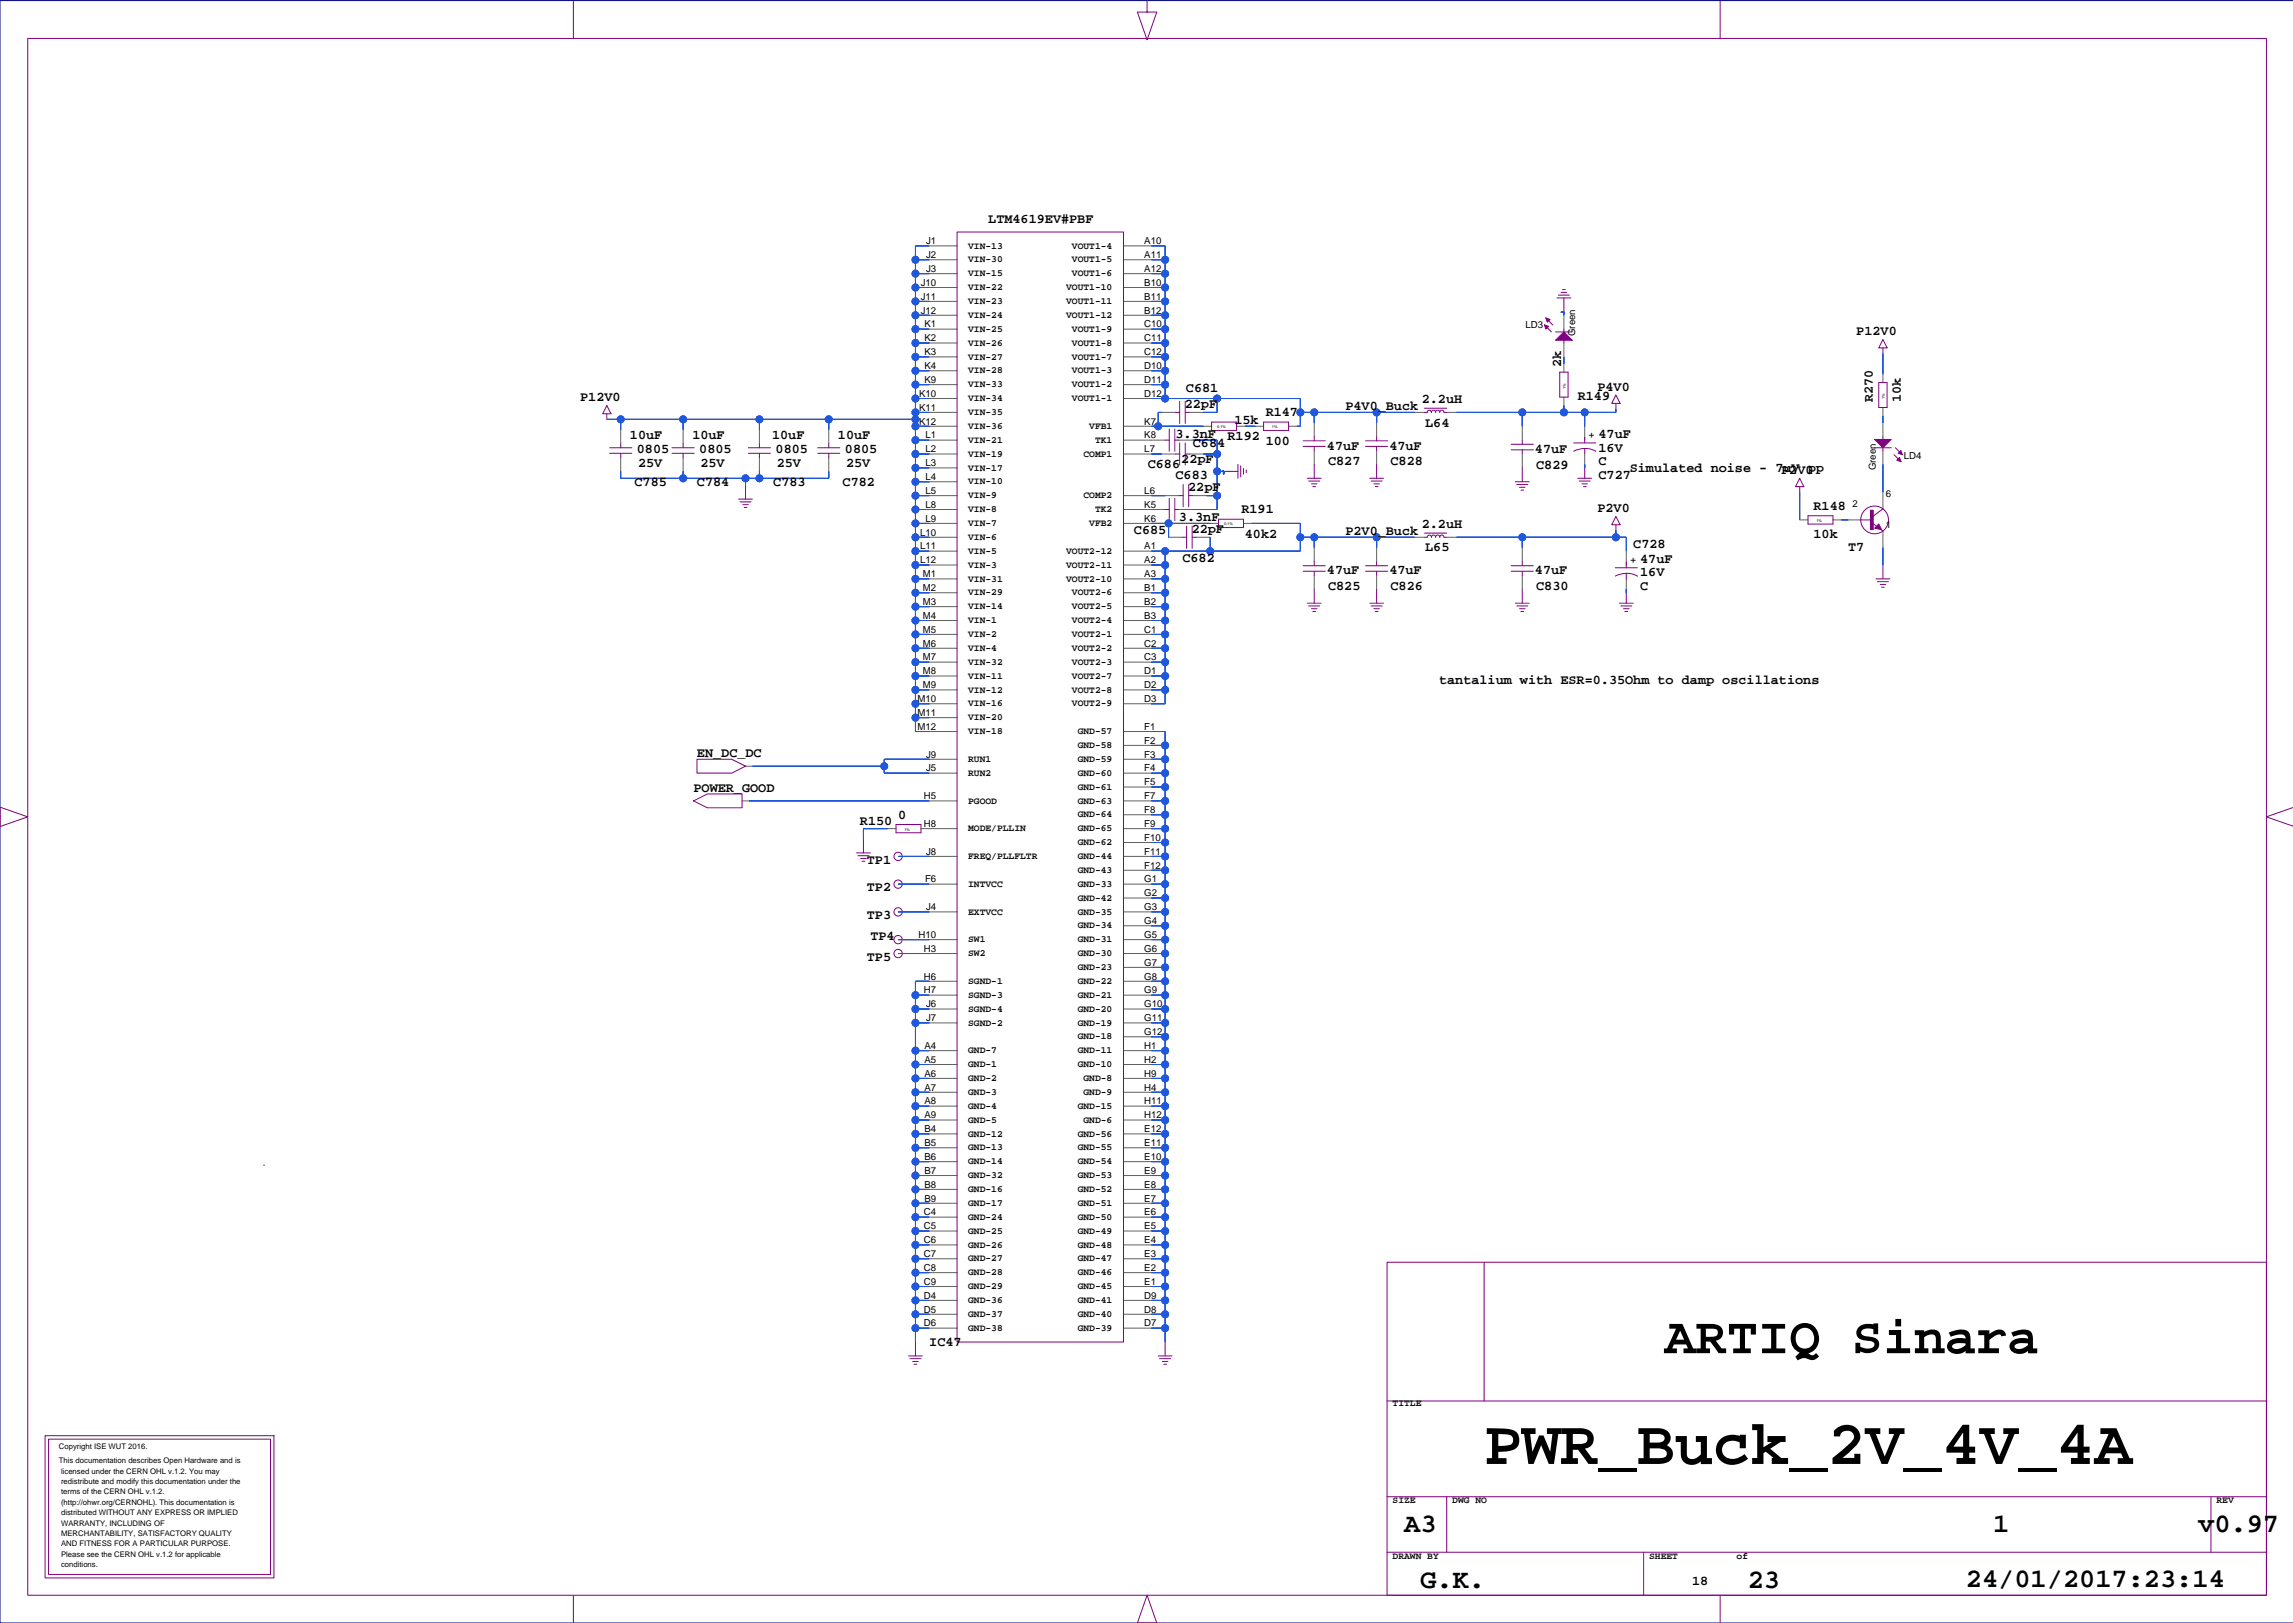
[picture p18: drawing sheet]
<svg xmlns="http://www.w3.org/2000/svg" width="420mm" height="297mm" viewBox="0 0 420 297" stroke-linecap="round" stroke-linejoin="round" font-family="sans-serif">
<defs><g id="words">
<text font-size="11.6" x="271.7" y="267.9">PWR_Buck_2V_4V_4A</text>
<text font-size="9.5" x="304.7" y="247.7">ARTIQ Sinara</text>
<g font-size="4.9">
<text x="257.1" y="280.4">A3</text>
<text x="364.9" y="280.4">1</text>
<text x="402.5" y="280.4">v0.97</text>
<text x="260" y="290.6">G.K.</text>
<text x="320" y="290.6">23</text>
<text x="359.9" y="290.4">24/01/2017:23:14</text>
</g>
<g font-size="2.5">
<text x="180.9" y="40.8">LTM4619EV#PBF</text>
<text x="339.9" y="61.3">P12V0</text>
<text x="217.1" y="71.7">C681</text>
<text x="285.8" y="67.2" transform="rotate(-90 285.8 67.2)">2k</text>
<text x="292.5" y="71.5">P4V0</text>
<text x="106.2" y="73.4">P12V0</text>
<text x="216.9" y="74.7">22pF</text>
<text x="226" y="77.6">15k</text>
<text x="231.7" y="76.2">R147</text>
<text x="246.3" y="75">P4V0_Buck</text>
<text x="260.3" y="73.8">2.2uH</text>
<text x="288.9" y="73.1">R149</text>
<text x="342.9" y="73.6" transform="rotate(-90 342.9 73.6)">R270</text>
<text x="348" y="73.6" transform="rotate(-90 348 73.6)">10k</text>
<text x="115.3" y="80.4">10uF</text>
<text x="116.6" y="82.9">0805</text>
<text x="126.8" y="80.4">10uF</text>
<text x="128" y="82.9">0805</text>
<text x="141.4" y="80.4">10uF</text>
<text x="142" y="82.9">0805</text>
<text x="153.4" y="80.4">10uF</text>
<text x="154.7" y="82.9">0805</text>
<text x="215.2" y="80.1">3.3nF</text>
<text x="218.4" y="81.9">C684</text>
<text x="224.7" y="80.6">R192</text>
<text x="231.7" y="81.4">100</text>
<text x="242.9" y="82.3">47uF</text>
<text x="254.4" y="82.3">47uF</text>
<text x="260.9" y="78.1">L64</text>
<text x="281" y="82.9">47uF</text>
<text x="292.7" y="82.7">16V</text>
<text x="292.7" y="80.1">47uF</text>
<text x="116.2" y="88.9">C785</text>
<text x="116.8" y="85.5">25V</text>
<text x="127.6" y="88.9">C784</text>
<text x="128.2" y="85.5">25V</text>
<text x="141.6" y="88.9">C783</text>
<text x="142.2" y="85.5">25V</text>
<text x="154.3" y="88.9">C782</text>
<text x="154.9" y="85.5">25V</text>
<text x="210.1" y="85.7">C686</text>
<text x="215.2" y="87.6">C683</text>
<text x="216.3" y="84.8">22pF</text>
<text x="217.5" y="89.9">22pF</text>
<text x="243.1" y="85.2">C827</text>
<text x="254.6" y="85.2">C828</text>
<text x="281.2" y="85.8">C829</text>
<text x="292.7" y="85.2">C</text>
<text x="292.7" y="87.6">C727</text>
<text x="298.4" y="86.5">Simulated noise - 7uV pp</text>
<text x="326.1" y="86.7">P2V0</text>
<text x="215.9" y="95.4">3.3nF</text>
<text x="227.3" y="93.9">R191</text>
<text x="292.5" y="93.7">P2V0</text>
<text x="332" y="93.3">R148</text>
<text x="207.6" y="97.8">C685</text>
<text x="218.2" y="97.5">22pF</text>
<text x="227.9" y="98.5">40k2</text>
<text x="246.3" y="97.9">P2V0_Buck</text>
<text x="260.3" y="96.6">2.2uH</text>
<text x="260.9" y="100.9">L65</text>
<text x="299" y="100.3">C728</text>
<text x="332" y="98.5">10k</text>
<text x="338.4" y="100.9">T7</text>
<text x="216.5" y="102.8">C682</text>
<text x="242.9" y="105.1">47uF</text>
<text x="254.4" y="105.1">47uF</text>
<text x="281" y="105.1">47uF</text>
<text x="300.3" y="103">47uF</text>
<text x="300.3" y="105.5">16V</text>
<text x="243.1" y="108">C825</text>
<text x="254.6" y="108">C826</text>
<text x="281.2" y="108">C830</text>
<text x="300.3" y="108">C</text>
<text x="263.5" y="125.2">tantalium with ESR=0.35Ohm to damp oscillations</text>
<text x="127.6" y="138.5">EN_DC_DC</text>
<text x="127" y="144.9">POWER_GOOD</text>
<text x="164.4" y="149.9">0</text>
<text x="157.4" y="151.1">R150</text>
<text x="158.7" y="158.1">TP1</text>
<text x="158.7" y="163.1">TP2</text>
<text x="158.7" y="168.2">TP3</text>
<text x="159.3" y="172">TP4</text>
<text x="158.7" y="175.8">TP5</text>
<text x="170.1" y="246.3">IC47</text>
<text x="309.8" y="290.1">18</text>
</g>
<g font-size="1.8">
<text x="169.5" y="44.7">J1</text>
<text x="169.5" y="47.2">J2</text>
<text x="177.3" y="45.5">VIN-13</text>
<text x="196.3" y="45.5">VOUT1-4</text>
<text x="209.5" y="47.2">A11</text>
<text x="209.5" y="44.7">A10</text>
<text x="168.6" y="52.3">J10</text>
<text x="169.5" y="49.8">J3</text>
<text x="177.3" y="48">VIN-30</text>
<text x="177.3" y="50.6">VIN-15</text>
<text x="177.3" y="53.1">VIN-22</text>
<text x="195.2" y="53.1">VOUT1-10</text>
<text x="196.3" y="48">VOUT1-5</text>
<text x="196.3" y="50.6">VOUT1-6</text>
<text x="209.5" y="52.3">B10</text>
<text x="209.5" y="49.8">A12</text>
<text x="168.6" y="57.4">J12</text>
<text x="168.6" y="54.8">J11</text>
<text x="169.3" y="59.9">K1</text>
<text x="177.3" y="55.7">VIN-23</text>
<text x="177.3" y="58.2">VIN-24</text>
<text x="195.2" y="55.7">VOUT1-11</text>
<text x="195.2" y="58.2">VOUT1-12</text>
<text x="209.5" y="54.8">B11</text>
<text x="209.5" y="59.9">C10</text>
<text x="209.5" y="57.4">B12</text>
<text x="279.3" y="60">LD3</text>
<text x="169.3" y="65">K3</text>
<text x="169.3" y="62.5">K2</text>
<text x="177.3" y="60.7">VIN-25</text>
<text x="177.3" y="63.3">VIN-26</text>
<text x="177.3" y="65.8">VIN-27</text>
<text x="196.3" y="60.7">VOUT1-9</text>
<text x="196.3" y="63.3">VOUT1-8</text>
<text x="196.3" y="65.8">VOUT1-7</text>
<text x="209.5" y="65">C12</text>
<text x="209.5" y="62.5">C11</text>
<text x="288.4" y="61.5" transform="rotate(-90 288.4 61.5)">Green</text>
<text x="169.3" y="67.5">K4</text>
<text x="169.3" y="70.1">K9</text>
<text x="177.3" y="68.4">VIN-28</text>
<text x="177.3" y="70.9">VIN-33</text>
<text x="196.3" y="68.4">VOUT1-3</text>
<text x="196.3" y="70.9">VOUT1-2</text>
<text x="209.5" y="70.1">D11</text>
<text x="209.5" y="67.5">D10</text>
<text x="168.3" y="75.2">K11</text>
<text x="168.3" y="72.6">K10</text>
<text x="168.3" y="77.7">K12</text>
<text x="177.3" y="73.4">VIN-34</text>
<text x="177.3" y="76">VIN-35</text>
<text x="196.3" y="73.4">VOUT1-1</text>
<text x="209.5" y="72.6">D12</text>
<text x="209.5" y="77.7">K7</text>
<text x="169.4" y="82.8">L2</text>
<text x="169.4" y="80.2">L1</text>
<text x="177.3" y="78.5">VIN-36</text>
<text x="177.3" y="81">VIN-21</text>
<text x="177.3" y="83.6">VIN-19</text>
<text x="198.4" y="83.6">COMP1</text>
<text x="199.4" y="78.5">VFB1</text>
<text x="200.5" y="81">TK1</text>
<text x="209.5" y="82.8">L7</text>
<text x="209.5" y="80.2">K8</text>
<text x="290.9" y="80.2">+</text>
<text x="348.5" y="83.9">LD4</text>
<text x="169.4" y="85.3">L3</text>
<text x="169.4" y="87.9">L4</text>
<text x="177.3" y="86.1">VIN-17</text>
<text x="177.3" y="88.7">VIN-10</text>
<text x="343.5" y="86.1" transform="rotate(-90 343.5 86.1)">Green</text>
<text x="169.4" y="95.5">L9</text>
<text x="169.4" y="92.9">L8</text>
<text x="169.4" y="90.4">L5</text>
<text x="177.3" y="91.2">VIN-9</text>
<text x="177.3" y="93.7">VIN-8</text>
<text x="198.4" y="91.2">COMP2</text>
<text x="200.5" y="93.7">TK2</text>
<text x="209.5" y="90.4">L6</text>
<text x="209.5" y="92.9">K5</text>
<text x="209.5" y="95.5">K6</text>
<text x="339.1" y="92.8">2</text>
<text x="345.2" y="91">6</text>
<text x="168.5" y="100.6">L11</text>
<text x="168.5" y="98">L10</text>
<text x="177.3" y="96.3">VIN-7</text>
<text x="177.3" y="98.8">VIN-6</text>
<text x="177.3" y="101.4">VIN-5</text>
<text x="195.2" y="101.4">VOUT2-12</text>
<text x="199.4" y="96.3">VFB2</text>
<text x="209.5" y="100.6">A1</text>
<text x="345.2" y="96.6">1</text>
<text x="168.5" y="103.1">L12</text>
<text x="169" y="105.6">M1</text>
<text x="177.3" y="103.9">VIN-3</text>
<text x="177.3" y="106.4">VIN-31</text>
<text x="195.2" y="103.9">VOUT2-11</text>
<text x="195.2" y="106.4">VOUT2-10</text>
<text x="209.5" y="103.1">A2</text>
<text x="209.5" y="105.6">A3</text>
<text x="298.5" y="103.1">+</text>
<text x="169" y="110.7">M3</text>
<text x="169" y="108.2">M2</text>
<text x="169" y="113.3">M4</text>
<text x="177.3" y="109">VIN-29</text>
<text x="177.3" y="111.5">VIN-14</text>
<text x="196.3" y="109">VOUT2-6</text>
<text x="196.3" y="111.5">VOUT2-5</text>
<text x="209.5" y="110.7">B2</text>
<text x="209.5" y="113.3">B3</text>
<text x="209.5" y="108.2">B1</text>
<text x="169" y="115.8">M5</text>
<text x="169" y="118.3">M6</text>
<text x="177.3" y="114.1">VIN-1</text>
<text x="177.3" y="116.6">VIN-2</text>
<text x="177.3" y="119.1">VIN-4</text>
<text x="196.3" y="114.1">VOUT2-4</text>
<text x="196.3" y="116.6">VOUT2-1</text>
<text x="196.3" y="119.1">VOUT2-2</text>
<text x="209.5" y="118.3">C2</text>
<text x="209.5" y="115.8">C1</text>
<text x="169" y="120.9">M7</text>
<text x="169" y="123.4">M8</text>
<text x="169" y="125.9">M9</text>
<text x="177.3" y="121.7">VIN-32</text>
<text x="177.3" y="124.2">VIN-11</text>
<text x="196.3" y="121.7">VOUT2-3</text>
<text x="196.3" y="124.2">VOUT2-7</text>
<text x="209.5" y="125.9">D2</text>
<text x="209.5" y="123.4">D1</text>
<text x="209.5" y="120.9">C3</text>
<text x="168" y="131">M11</text>
<text x="168" y="128.5">M10</text>
<text x="177.3" y="126.8">VIN-12</text>
<text x="177.3" y="129.3">VIN-16</text>
<text x="177.3" y="131.8">VIN-20</text>
<text x="196.3" y="126.8">VOUT2-8</text>
<text x="196.3" y="129.3">VOUT2-9</text>
<text x="209.5" y="128.5">D3</text>
<text x="168" y="133.6">M12</text>
<text x="177.3" y="134.4">VIN-18</text>
<text x="197.3" y="134.4">GND-57</text>
<text x="197.3" y="136.9">GND-58</text>
<text x="209.5" y="136.1">F2</text>
<text x="209.5" y="133.6">F1</text>
<text x="169.5" y="141.2">J5</text>
<text x="169.5" y="138.6">J9</text>
<text x="177.3" y="142">RUN2</text>
<text x="177.3" y="139.5">RUN1</text>
<text x="197.3" y="139.5">GND-59</text>
<text x="197.3" y="142">GND-60</text>
<text x="209.5" y="138.6">F3</text>
<text x="209.5" y="143.7">F5</text>
<text x="209.5" y="141.2">F4</text>
<text x="169.2" y="146.3">H5</text>
<text x="177.3" y="147.1">PGOOD</text>
<text x="197.3" y="144.5">GND-61</text>
<text x="197.3" y="147.1">GND-63</text>
<text x="197.3" y="149.6">GND-64</text>
<text x="209.5" y="148.8">F8</text>
<text x="209.5" y="146.3">F7</text>
<text x="169.2" y="151.3">H8</text>
<text x="177.3" y="152.2">MODE/PLLIN</text>
<text x="197.3" y="152.2">GND-65</text>
<text x="197.3" y="154.7">GND-62</text>
<text x="209.5" y="153.9">F10</text>
<text x="209.5" y="151.3">F9</text>
<text x="169.4" y="161.5">F6</text>
<text x="169.5" y="156.4">J8</text>
<text x="177.3" y="157.2">FREQ/PLLFLTR</text>
<text x="197.3" y="157.2">GND-44</text>
<text x="197.3" y="159.8">GND-43</text>
<text x="209.5" y="156.4">F11</text>
<text x="209.5" y="159">F12</text>
<text x="209.5" y="161.5">G1</text>
<text x="169.5" y="166.6">J4</text>
<text x="177.3" y="162.3">INTVCC</text>
<text x="177.3" y="167.4">EXTVCC</text>
<text x="197.3" y="162.3">GND-33</text>
<text x="197.3" y="164.8">GND-42</text>
<text x="197.3" y="167.4">GND-35</text>
<text x="209.5" y="166.6">G3</text>
<text x="209.5" y="164">G2</text>
<text x="168.2" y="171.7">H10</text>
<text x="177.3" y="172.5">SW1</text>
<text x="197.3" y="169.9">GND-34</text>
<text x="197.3" y="172.5">GND-31</text>
<text x="209.5" y="171.7">G5</text>
<text x="209.5" y="169.1">G4</text>
<text x="169.2" y="174.2">H3</text>
<text x="169.2" y="179.3">H6</text>
<text x="177.3" y="175">SW2</text>
<text x="197.3" y="175">GND-30</text>
<text x="197.3" y="177.5">GND-23</text>
<text x="209.5" y="179.3">G8</text>
<text x="209.5" y="176.7">G7</text>
<text x="209.5" y="174.2">G6</text>
<text x="169.2" y="181.8">H7</text>
<text x="169.5" y="184.4">J6</text>
<text x="177.3" y="180.1">SGND-1</text>
<text x="177.3" y="182.6">SGND-3</text>
<text x="177.3" y="185.2">SGND-4</text>
<text x="197.3" y="180.1">GND-22</text>
<text x="197.3" y="182.6">GND-21</text>
<text x="197.3" y="185.2">GND-20</text>
<text x="209.5" y="181.8">G9</text>
<text x="209.5" y="184.4">G10</text>
<text x="169.3" y="192">A4</text>
<text x="169.5" y="186.9">J7</text>
<text x="177.3" y="187.7">SGND-2</text>
<text x="197.3" y="187.7">GND-19</text>
<text x="197.3" y="190.2">GND-18</text>
<text x="209.5" y="186.9">G11</text>
<text x="209.5" y="189.4">G12</text>
<text x="209.5" y="192">H1</text>
<text x="169.3" y="197.1">A6</text>
<text x="169.3" y="194.5">A5</text>
<text x="177.3" y="192.8">GND-7</text>
<text x="177.3" y="195.3">GND-1</text>
<text x="177.3" y="197.9">GND-2</text>
<text x="197.3" y="192.8">GND-11</text>
<text x="197.3" y="195.3">GND-10</text>
<text x="198.4" y="197.9">GND-8</text>
<text x="209.5" y="197.1">H9</text>
<text x="209.5" y="194.5">H2</text>
<text x="169.3" y="199.6">A7</text>
<text x="169.3" y="202.1">A8</text>
<text x="177.3" y="200.4">GND-3</text>
<text x="177.3" y="202.9">GND-4</text>
<text x="197.3" y="202.9">GND-15</text>
<text x="198.4" y="200.4">GND-9</text>
<text x="209.5" y="199.6">H4</text>
<text x="209.5" y="202.1">H11</text>
<text x="169.3" y="207.2">B4</text>
<text x="169.3" y="209.7">B5</text>
<text x="169.3" y="204.7">A9</text>
<text x="177.3" y="205.5">GND-5</text>
<text x="177.3" y="208">GND-12</text>
<text x="197.3" y="208">GND-56</text>
<text x="198.4" y="205.5">GND-6</text>
<text x="209.5" y="207.2">E12</text>
<text x="209.5" y="209.7">E11</text>
<text x="209.5" y="204.7">H12</text>
<text x="169.3" y="214.8">B7</text>
<text x="169.3" y="212.3">B6</text>
<text x="177.3" y="210.6">GND-13</text>
<text x="177.3" y="213.1">GND-14</text>
<text x="177.3" y="215.6">GND-32</text>
<text x="197.3" y="215.6">GND-53</text>
<text x="197.3" y="213.1">GND-54</text>
<text x="197.3" y="210.6">GND-55</text>
<text x="209.5" y="214.8">E9</text>
<text x="209.5" y="212.3">E10</text>
<text x="169.3" y="217.4">B8</text>
<text x="169.3" y="219.9">B9</text>
<text x="177.3" y="218.2">GND-16</text>
<text x="177.3" y="220.7">GND-17</text>
<text x="197.3" y="220.7">GND-51</text>
<text x="197.3" y="218.2">GND-52</text>
<text x="209.5" y="217.4">E8</text>
<text x="209.5" y="219.9">E7</text>
<text x="169.2" y="225">C5</text>
<text x="169.2" y="227.5">C6</text>
<text x="169.2" y="222.4">C4</text>
<text x="177.3" y="223.3">GND-24</text>
<text x="177.3" y="225.8">GND-25</text>
<text x="197.3" y="225.8">GND-49</text>
<text x="197.3" y="223.3">GND-50</text>
<text x="209.5" y="222.4">E6</text>
<text x="209.5" y="227.5">E4</text>
<text x="209.5" y="225">E5</text>
<text x="169.2" y="232.6">C8</text>
<text x="169.2" y="230.1">C7</text>
<text x="177.3" y="228.3">GND-26</text>
<text x="177.3" y="230.9">GND-27</text>
<text x="177.3" y="233.4">GND-28</text>
<text x="197.3" y="233.4">GND-46</text>
<text x="197.3" y="230.9">GND-47</text>
<text x="197.3" y="228.3">GND-48</text>
<text x="209.5" y="232.6">E2</text>
<text x="209.5" y="230.1">E3</text>
<text x="169.2" y="235.1">C9</text>
<text x="169.2" y="237.7">D4</text>
<text x="177.3" y="236">GND-29</text>
<text x="177.3" y="238.5">GND-36</text>
<text x="197.3" y="238.5">GND-41</text>
<text x="197.3" y="236">GND-45</text>
<text x="209.5" y="235.1">E1</text>
<text x="209.5" y="237.7">D9</text>
<text x="169.2" y="240.2">D5</text>
<text x="169.2" y="242.8">D6</text>
<text x="177.3" y="241">GND-37</text>
<text x="177.3" y="243.6">GND-38</text>
<text x="197.3" y="243.6">GND-39</text>
<text x="197.3" y="241">GND-40</text>
<text x="209.5" y="240.2">D8</text>
<text x="209.5" y="242.8">D7</text>
<text x="255" y="257.4">TITLE</text>
<text x="255" y="275.2">SIZE</text>
<text x="265.9" y="275.2">DWG NO</text>
<text x="405.8" y="275.2">REV</text>
<text x="255" y="285.3">DRAWN BY</text>
<text x="301.9" y="285.3">SHEET</text>
<text x="317.9" y="285.3">of</text>
</g>
<g font-size="1.4">
<text x="10.8" y="267.8">This documentation describes Open Hardware and is</text>
<text x="10.8" y="265.2">Copyright ISE WUT 2016.</text>
<text x="11.2" y="269.7">licensed under the CERN OHL v.1.2. You may</text>
<text x="11.2" y="275.4">(http://ohwr.org/CERNOHL). This documentation is</text>
<text x="11.2" y="273.5">terms of the CERN OHL v.1.2.</text>
<text x="11.2" y="271.6">redistribute and modify this documentation under the</text>
<text x="11.2" y="281.1">MERCHANTABILITY, SATISFACTORY QUALITY</text>
<text x="11.2" y="279.2">WARRANTY, INCLUDING OF</text>
<text x="11.2" y="277.3">distributed WITHOUT ANY EXPRESS OR IMPLIED</text>
<text x="11.2" y="286.8">conditions.</text>
<text x="11.2" y="284.9">Please see the CERN OHL v.1.2 for applicable</text>
<text x="11.2" y="283">AND FITNESS FOR A PARTICULAR PURPOSE.</text>
</g>
<g font-size=".7">
<text x="286.6" y="71.2" transform="rotate(-90 286.6 71.2)">1%</text>
<text x="345.1" y="73.1" transform="rotate(-90 345.1 73.1)">1%</text>
<text x="222.8" y="78.4">0.1%</text>
<text x="232.9" y="78.4">1%</text>
<text x="332.5" y="95.5">1%</text>
<text x="224.1" y="96.2">0.1%</text>
<text x="165.6" y="152">1%</text>
</g>
</g></defs>
<path d="M419.9 .1h-419.9v296.9h419.9" fill="none" stroke="#000080" stroke-width=".18"/>
<g fill="none" stroke="#606060" stroke-width=".18">
<path d="M170.1 45h5.1M170.1 47.5h5.1M170.1 50.1h5.1M170.1 52.6h5.1M170.1 55.2h5.1M170.1 57.7h5.1M205.7 45h5.1M205.7 47.5h5.1M205.7 50.1h5.1M205.7 52.6h5.1M205.7 55.2h5.1M205.7 57.7h5.1"/>
<path d="M286.3 57.1h.1M286.3 57.7v2.5M111.1 76.7h.1M113.6 78.6v2.6M125.1 78.6v2.6M139 78.6v2.6M151.7 78.6v2.6M170.1 60.2h5.1M170.1 62.8h5.1M170.1 65.3h5.1M170.1 67.9h5.1M170.1 70.4h5.1"/>
<path d="M170.1 72.9h5.1M170.1 78h5.1M170.1 75.5h5.1M205.7 60.2h5.1M205.7 62.8h5.1M205.7 65.3h5.1M205.7 67.9h5.1M205.7 70.4h5.1M205.7 72.9h5.1M205.7 78h5.1M212.7 75.5h2.5M217.8 75.5h2.5"/>
<path d="M220.3 78h1.5M226.4 78h1.5M229.8 78h1.5M235.9 78h1.5M240.6 77.4v2.5M252 77.4v2.5M259 75.5h1.8M264.9 75.5h1.7M278.7 78v2.6M286.3 62.8v2.5M286.3 66.6v1.5M286.3 72.7v1.5"/>
<path d="M290.1 78v2.6M295.8 74.8h.1M344.7 64.7h.1M344.7 68.5v1.5M344.7 74.6v1.5M344.7 77.4v2.5M113.6 83.7v2.6M125.1 83.7v2.6M136.5 88.8h.1M139 83.7v2.6M151.7 83.7v2.6M170.1 93.3h5.1"/>
<path d="M170.1 95.8h5.1M170.1 80.6h5.1M170.1 83.1h5.1M170.1 85.6h5.1M170.1 88.2h5.1M170.1 90.7h5.1M170.1 98.3h5.1M205.7 93.3h7.6M205.7 95.8h5.1M205.7 80.6h7.6M205.7 83.1h5.1M205.7 90.7h5.1"/>
<path d="M212.7 83.1h2.5M213.3 90.7h2.6M213.9 98.3h2.6M215.9 93.3h2.5M215.9 80.6h2.5M217.8 83.1h2.5M218.4 90.7h2.5M219 98.3h2.6M221.6 95.8h1.5M224.1 86.3h.1M227.7 95.8h1.5M240.6 85h.1"/>
<path d="M240.6 82.5v2.5M252 85h.1M252 82.5v2.5M259 98.3h1.8M264.9 98.3h1.7M278.7 85.6h.1M278.7 83.1v2.5M290.1 85h.1M290.1 83.1v2.5M295.8 97.1h.1M329.5 90.1h.1M329.5 95.2h1.5"/>
<path d="M335.6 95.2h1.5M338.4 95.2h2.3M344.7 82.5v2.5M344.7 90.1v3M344.7 97.2v3M170.1 100.9h5.1M170.1 103.4h5.1M170.1 105.9h5.1M170.1 108.5h5.1M170.1 111h5.1M170.1 113.6h5.1M170.1 116.1h5.1"/>
<path d="M170.1 118.6h5.1M205.7 100.9h5.1M205.7 103.4h5.1M205.7 105.9h5.1M205.7 108.5h5.1M205.7 111h5.1M205.7 113.6h5.1M205.7 116.1h5.1M205.7 118.6h5.1M240.6 107.9h.1M240.6 100.2v2.6M240.6 105.3v2.6"/>
<path d="M252 107.9h.1M252 100.2v2.6M252 105.3v2.6M278.7 107.9h.1M278.7 100.2v2.6M278.7 105.3v2.6M297.7 107.9h.1M297.7 100.9v2.5M297.7 105.9v2.6M344.7 103.4h.1M170.1 121.2h5.1M170.1 123.7h5.1"/>
<path d="M170.1 126.3h5.1M170.1 128.8h5.1M170.1 133.9h5.1M170.1 139h5.1M170.1 131.3h5.1M205.7 121.2h5.1M205.7 123.7h5.1M205.7 126.3h5.1M205.7 128.8h5.1M205.7 133.9h5.1M205.7 136.4h5.1M205.7 139h5.1"/>
<path d="M135.9 146.6h1.2M136.5 140.2h1.3M158.1 153.6h.1M162.5 151.7h1.5M164.4 156.7h.1M168.6 151.7h6.6M170.1 141.5h5.1M170.1 146.6h5.1M170.1 156.7h5.1M205.7 141.5h5.1M205.7 144h5.1M205.7 146.6h5.1"/>
<path d="M205.7 149.1h5.1M205.7 151.7h5.1M205.7 154.2h5.1M205.7 156.7h5.1M205.7 159.3h5.1M164.4 161.8h.1M164.4 166.9h.1M164.4 172h.1M164.4 174.5h.1M170.1 161.8h5.1M170.1 166.9h5.1M170.1 172h5.1"/>
<path d="M170.1 174.5h5.1M170.1 179.6h5.1M205.7 161.8h5.1M205.7 164.4h5.1M205.7 166.9h5.1M205.7 169.4h5.1M205.7 172h5.1M205.7 174.5h5.1M205.7 177.1h5.1M205.7 179.6h5.1M170.1 192.3h5.1M170.1 194.8h5.1"/>
<path d="M170.1 197.4h5.1M170.1 199.9h5.1M170.1 182.1h5.1M170.1 184.7h5.1M170.1 187.2h5.1M205.7 192.3h5.1M205.7 194.8h5.1M205.7 197.4h5.1M205.7 199.9h5.1M205.7 182.1h5.1M205.7 184.7h5.1M205.7 187.2h5.1"/>
<path d="M205.7 189.7h5.1M170.1 202.4h5.1M170.1 205h5.1M170.1 207.5h5.1M170.1 210.1h5.1M170.1 212.6h5.1M170.1 215.1h5.1M170.1 217.7h5.1M205.7 202.4h5.1M205.7 205h5.1M205.7 207.5h5.1M205.7 210.1h5.1"/>
<path d="M205.7 212.6h5.1M205.7 215.1h5.1M205.7 217.7h5.1M170.1 220.2h5.1M170.1 222.8h5.1M170.1 225.3h5.1M170.1 227.8h5.1M170.1 230.4h5.1M170.1 232.9h5.1M170.1 235.5h5.1M170.1 238h5.1M205.7 220.2h5.1"/>
<path d="M205.7 222.8h5.1M205.7 225.3h5.1M205.7 227.8h5.1M205.7 230.4h5.1M205.7 232.9h5.1M205.7 235.5h5.1M205.7 238h5.1M167.6 245.6h.1M170.1 240.5h5.1M170.1 243.1h5.1M205.7 240.5h5.1M205.7 243.1h5.1"/>
<path d="M213.3 245.6h.1"/>
</g>
<g fill="none" stroke="#800080" stroke-width=".18">
<path d="M210 0v2.2h1.8l-1.8 5.1-1.8-5.1h1.8M5.1 7h409.8v285h-409.8zM105 .2v6.9M314.9 .2v6.9M175.2 42.5h30.5v203.1h-30.5zM282.8 59.5l1.2 1.2M283 58.2l1.3 1.3M285.1 54.5h2.5M285.3 54h2M285.8 53.5h1M286.1 53h.5M286.3 54.5v2.6"/>
<path d="M111.1 74.2l.8 1.5h-1.6zM111.1 75.7v1M214.1 78.5v4.1M215.1 78.5v4.1M215.2 75.5h.8M216 73.4v4.1M217 73.4v4.1M217 75.5h.8M221.8 77.3h4.6v1.5h-4.6zM231.3 77.3h4.6v1.5h-4.6zM240.6 79.9v.8M252 79.9v.8"/>
<path d="M260.8 75.5h.5a.38 .38 0 0 1 .4-.4 .38 .38 0 0 1 .4 .4 .38 .38 0 0 1 .3-.4 .38 .38 0 0 1 .4 .4 .38 .38 0 0 1 .4-.4 .38 .38 0 0 1 .4 .4 .38 .38 0 0 1 .4-.4 .38 .38 0 0 1 .4 .4h.5M260.8 74.7h4.1M284.8 60.7h3M285.6 68.1h1.5v4.6h-1.5zM286.3 60.2v2.6M295.8 72.3l.8 1.5h-1.5zM295.8 73.8v1M344 70h1.5v4.6h-1.5zM344.7 62.1l.8 1.6h-1.5zM344.7 63.7v1M344.7 79.9v2.6M111.6 81.9h4.1"/>
<path d="M111.6 83h4.1M113.6 81.2v.7M113.6 83v.7M123 81.9h4.1M123 83h4.1M125.1 81.2v.7M125.1 83v.7M135.2 91.3h2.6M135.5 91.9h2M136 92.4h1M136.2 92.9h.5M136.5 88.8v2.5"/>
<path d="M137 81.9h4.1M137 83h4.1M139 81.2v.7M139 83v.7M149.7 81.9h4.1M149.7 83h4.1M151.7 81.2v.7M151.7 83v.7M213.3 93.3h.8M213.3 80.6h.8M214.1 91.2v4.1M215.1 91.2v4.1"/>
<path d="M215.1 93.3h.8M215.1 80.6h.8M215.2 83.1h.8M215.9 90.7h.7M216 81.1v4M216.5 98.3h.7M216.6 88.7v4M217 81.1v4M217 83.1h.8M217.2 96.3v4.1M217.6 88.7v4M217.6 90.7h.8"/>
<path d="M218.3 96.3v4.1M218.3 98.3h.7M223.1 95h4.6v1.6h-4.6zM224.1 86.3h2.5M226.6 85v2.5M227.2 85.3v2M227.7 85.8v1M228.2 86v.5M238.6 80.7h4M238.6 81.7h4M239.3 87.5h2.6M239.6 88h2"/>
<path d="M240.1 88.6h1M240.4 89.1h.5M240.6 81.7v.8M240.6 85v2.5M250 80.7h4.1M250 81.7h4.1M250.8 87.5h2.5M251 88h2.1M251.5 88.6h1M251.8 89.1h.5M252 81.7v.8M252 85v2.5"/>
<path d="M260.8 98.3h.5M260.8 97.6h4.1M264.9 98.3h-.5a.38 .38 0 0 0-.4-.4 .38 .38 0 0 0-.4 .4 .38 .38 0 0 0-.4-.4 .38 .38 0 0 0-.4 .4 .38 .38 0 0 0-.4-.4 .38 .38 0 0 0-.3 .4 .38 .38 0 0 0-.4-.4 .38 .38 0 0 0-.4 .4M276.7 81.3h4M276.7 82.3h4M277.4 88.2h2.6M277.7 88.7h2M278.2 89.2h1M278.4 89.7h.6M278.7 80.6v.7M278.7 82.3v.8M278.7 85.6v2.6"/>
<path d="M288.1 81.1h4.1M288.1 82.6l.8-.3 1.2-.2v1M288.9 87.5h2.5M289.1 88h2M289.6 88.6h1M289.9 89.1h.5M290.1 82.1h.9l1.2 .5M290.1 80v1.1M290.1 85v2.5M295.8 94.5l.8 1.5h-1.5zM295.8 96v1.1M329.5 87.5l.8 1.6h-1.6z"/>
<path d="M329.5 89.1v1M331 94.4h4.6v1.5h-4.6zM340.7 95.2h2M342.7 95.7l2 1.5M343.2 81.9h3M344.7 93.1l-2 1.5M346.8 83.2l1.2 1.3M347 81.9l1.3 1.3M238.6 103.5h4M238.6 104.6h4M239.3 110.4h2.6M239.6 110.9h2"/>
<path d="M240.1 111.4h1M240.4 111.9h.5M240.6 102.8v.7M240.6 104.6v.7M240.6 107.9v2.5M250 103.5h4.1M250 104.6h4.1M250.8 110.4h2.5M251 110.9h2.1M251.5 111.4h1M251.8 111.9h.5M252 102.8v.7"/>
<path d="M252 104.6v.7M252 107.9v2.5M276.7 103.5h4M276.7 104.6h4M277.4 110.4h2.6M277.7 110.9h2M278.2 111.4h1M278.4 111.9h.6M278.7 102.8v.7M278.7 104.6v.7M278.7 107.9v2.5M295.7 103.9h4.1"/>
<path d="M296.5 110.4h2.5M296.7 110.9h2.1M297.2 111.4h1.1M297.5 111.9h.5M297.7 104.9l1.3 .2 .8 .4M297.7 104.9l-.8 .1-1.2 .4M297.7 102.9v1M297.7 104.9v1M297.7 107.9v2.5M343.5 105.9h2.5M343.7 106.5h2M344.2 107h1"/>
<path d="M344.5 107.5h.5M344.7 103.4v2.5M127.6 139h6.4l2.5 1.2-2.5 1.3h-6.4zM-.1 149.5l.1-1.8 5.1 1.8-5.1 1.8v-1.8M127 146.6l2.5-1.3h6.4v2.5h-6.4zM156.8 156.1h2.5M157.1 156.6h2M157.6 157.1h1M157.8 157.6h.5M158.1 153.6v2.5M164 150.9h4.6v1.5h-4.6zM419.9 147.8l-5 1.7 5 1.7"/>
<path d="M48.2 213.2h.1M253.9 231h161v61h-161zM271.7 231v25.4M166.3 248.2h2.6M166.6 248.7h2M167.1 249.2h1M167.3 249.7h.6M167.6 245.6v2.6M212 248.2h2.6M212.3 248.7h2M212.8 249.2h1M213.1 249.7h.5"/>
<path d="M213.3 245.6v2.6M253.9 256.4h161M8.3 262.8h41.9v26h-41.9zM8.9 263.4h40.6v24.8h-40.6zM253.9 273.9h161M264.9 273.9v10.2M404.8 273.9v10.2M105 292v5.1M210 297h1.8l-1.8-5-1.8 5 1.8 .1M253.9 284.1h161M300.9 284.1v7.9M314.9 292v5.1"/>
<circle cx="343.2" cy="95.2" r="2.54"/>
<circle cx="164.4" cy="156.7" r=".76"/>
<circle cx="164.4" cy="172" r=".76"/>
<circle cx="164.4" cy="166.9" r=".76"/>
<circle cx="164.4" cy="174.5" r=".76"/>
<circle cx="164.4" cy="161.8" r=".76"/>
</g>
<g fill="#2058dd" stroke="#2058dd" stroke-width=".18">
<path d="M167.6 217.7h2.5z" fill-rule="evenodd"/>
<path d="M167.6 225.3h2.5z" fill-rule="evenodd"/>
<path d="M167.6 227.8h2.5z" fill-rule="evenodd"/>
<path d="M167.6 230.4h2.5z" fill-rule="evenodd"/>
<path d="M167.6 235.5h2.5z" fill-rule="evenodd"/>
<path d="M167.6 238h2.5z" fill-rule="evenodd"/>
<path d="M167.6 240.5h2.5z" fill-rule="evenodd"/>
<path d="M167.6 240.5v2.6z" fill-rule="evenodd"/>
<path d="M167.6 238v2.5z" fill-rule="evenodd"/>
<path d="M167.6 235.5v2.5z" fill-rule="evenodd"/>
<path d="M167.6 232.9v2.6z" fill-rule="evenodd"/>
<path d="M167.6 232.9h2.5z" fill-rule="evenodd"/>
<path d="M167.6 230.4v2.5z" fill-rule="evenodd"/>
<path d="M167.6 227.8v2.6z" fill-rule="evenodd"/>
<path d="M167.6 225.3v2.5z" fill-rule="evenodd"/>
<path d="M167.6 222.8v2.5z" fill-rule="evenodd"/>
<path d="M167.6 222.8h2.5z" fill-rule="evenodd"/>
<path d="M167.6 220.2v2.6z" fill-rule="evenodd"/>
<path d="M167.6 220.2h2.5z" fill-rule="evenodd"/>
<path d="M167.6 217.7v2.5z" fill-rule="evenodd"/>
<path d="M167.6 215.1v2.6z" fill-rule="evenodd"/>
<path d="M167.6 215.1h2.5z" fill-rule="evenodd"/>
<path d="M167.6 212.6v2.5z" fill-rule="evenodd"/>
<path d="M167.6 212.6h2.5z" fill-rule="evenodd"/>
<path d="M167.6 210.1v2.5z" fill-rule="evenodd"/>
<path d="M167.6 210.1h2.5z" fill-rule="evenodd"/>
<path d="M167.6 207.5v2.6z" fill-rule="evenodd"/>
<path d="M167.6 207.5h2.5z" fill-rule="evenodd"/>
<path d="M167.6 205v2.5z" fill-rule="evenodd"/>
<path d="M167.6 202.4h2.5z" fill-rule="evenodd"/>
<path d="M167.6 197.4h2.5z" fill-rule="evenodd"/>
<path d="M167.6 194.8h2.5z" fill-rule="evenodd"/>
<path d="M167.6 187.2h2.5z" fill-rule="evenodd"/>
<path d="M167.6 179.6h2.5z" fill-rule="evenodd"/>
<path d="M167.6 179.6v2.5z" fill-rule="evenodd"/>
<path d="M167.6 182.1h2.5z" fill-rule="evenodd"/>
<path d="M167.6 182.1v2.6z" fill-rule="evenodd"/>
<path d="M167.6 184.7h2.5z" fill-rule="evenodd"/>
<path d="M167.6 184.7v2.5z" fill-rule="evenodd"/>
<path d="M167.6 187.2v5.1z" fill-rule="evenodd"/>
<path d="M167.6 192.3h2.5z" fill-rule="evenodd"/>
<path d="M167.6 192.3v2.5z" fill-rule="evenodd"/>
<path d="M167.6 194.8v2.6z" fill-rule="evenodd"/>
<path d="M167.6 197.4v2.5z" fill-rule="evenodd"/>
<path d="M167.6 199.9h2.5z" fill-rule="evenodd"/>
<path d="M167.6 199.9v2.5z" fill-rule="evenodd"/>
<path d="M167.6 202.4v2.6z" fill-rule="evenodd"/>
<path d="M167.6 205h2.5z" fill-rule="evenodd"/>
<path d="M167.6 243.1h2.5z" fill-rule="evenodd"/>
<path d="M167.6 243.1v2.5z" fill-rule="evenodd"/>
<path d="M210.8 174.5h2.5z" fill-rule="evenodd"/>
<path d="M210.8 177.1h2.5z" fill-rule="evenodd"/>
<path d="M210.8 179.6h2.5z" fill-rule="evenodd"/>
<path d="M210.8 194.8h2.5z" fill-rule="evenodd"/>
<path d="M210.8 197.4h2.5z" fill-rule="evenodd"/>
<path d="M210.8 199.9h2.5z" fill-rule="evenodd"/>
<path d="M210.8 202.4h2.5z" fill-rule="evenodd"/>
<path d="M210.8 205h2.5z" fill-rule="evenodd"/>
<path d="M210.8 207.5h2.5z" fill-rule="evenodd"/>
<path d="M210.8 210.1h2.5z" fill-rule="evenodd"/>
<path d="M210.8 212.6h2.5z" fill-rule="evenodd"/>
<path d="M210.8 215.1h2.5z" fill-rule="evenodd"/>
<path d="M210.8 217.7h2.5z" fill-rule="evenodd"/>
<path d="M210.8 220.2h2.5z" fill-rule="evenodd"/>
<path d="M210.8 222.8h2.5z" fill-rule="evenodd"/>
<path d="M210.8 225.3h2.5z" fill-rule="evenodd"/>
<path d="M210.8 227.8h2.5z" fill-rule="evenodd"/>
<path d="M210.8 230.4h2.5z" fill-rule="evenodd"/>
<path d="M210.8 232.9h2.5z" fill-rule="evenodd"/>
<path d="M210.8 240.5h2.5z" fill-rule="evenodd"/>
<path d="M210.8 243.1h2.5z" fill-rule="evenodd"/>
<path d="M213.3 240.5v2.6z" fill-rule="evenodd"/>
<path d="M213.3 238v2.5z" fill-rule="evenodd"/>
<path d="M210.8 238h2.5z" fill-rule="evenodd"/>
<path d="M213.3 235.5v2.5z" fill-rule="evenodd"/>
<path d="M210.8 235.5h2.5z" fill-rule="evenodd"/>
<path d="M213.3 232.9v2.6z" fill-rule="evenodd"/>
<path d="M213.3 230.4v2.5z" fill-rule="evenodd"/>
<path d="M213.3 227.8v2.6z" fill-rule="evenodd"/>
<path d="M213.3 225.3v2.5z" fill-rule="evenodd"/>
<path d="M213.3 222.8v2.5z" fill-rule="evenodd"/>
<path d="M213.3 220.2v2.6z" fill-rule="evenodd"/>
<path d="M213.3 217.7v2.5z" fill-rule="evenodd"/>
<path d="M213.3 215.1v2.6z" fill-rule="evenodd"/>
<path d="M213.3 212.6v2.5z" fill-rule="evenodd"/>
<path d="M213.3 210.1v2.5z" fill-rule="evenodd"/>
<path d="M213.3 207.5v2.6z" fill-rule="evenodd"/>
<path d="M213.3 205v2.5z" fill-rule="evenodd"/>
<path d="M213.3 202.4v2.6z" fill-rule="evenodd"/>
<path d="M213.3 199.9v2.5z" fill-rule="evenodd"/>
<path d="M213.3 197.4v2.5z" fill-rule="evenodd"/>
<path d="M213.3 194.8v2.6z" fill-rule="evenodd"/>
<path d="M213.3 192.3v2.5z" fill-rule="evenodd"/>
<path d="M210.8 192.3h2.5z" fill-rule="evenodd"/>
<path d="M213.3 189.7v2.6z" fill-rule="evenodd"/>
<path d="M210.8 189.7h2.5z" fill-rule="evenodd"/>
<path d="M213.3 187.2v2.5z" fill-rule="evenodd"/>
<path d="M210.8 187.2h2.5z" fill-rule="evenodd"/>
<path d="M213.3 184.7v2.5z" fill-rule="evenodd"/>
<path d="M210.8 184.7h2.5z" fill-rule="evenodd"/>
<path d="M213.3 182.1v2.6z" fill-rule="evenodd"/>
<path d="M210.8 182.1h2.5z" fill-rule="evenodd"/>
<path d="M213.3 179.6v2.5z" fill-rule="evenodd"/>
<path d="M213.3 177.1v2.5z" fill-rule="evenodd"/>
<path d="M213.3 174.5v2.6z" fill-rule="evenodd"/>
<path d="M213.3 172v2.5z" fill-rule="evenodd"/>
<path d="M210.8 172h2.5z" fill-rule="evenodd"/>
<path d="M213.3 169.4v2.6z" fill-rule="evenodd"/>
<path d="M210.8 166.9h2.5z" fill-rule="evenodd"/>
<path d="M210.8 161.8h2.5z" fill-rule="evenodd"/>
<path d="M210.8 159.3h2.5z" fill-rule="evenodd"/>
<path d="M210.8 156.7h2.5z" fill-rule="evenodd"/>
<path d="M210.8 154.2h2.5z" fill-rule="evenodd"/>
<path d="M210.8 151.7h2.5z" fill-rule="evenodd"/>
<path d="M210.8 146.6h2.5z" fill-rule="evenodd"/>
<path d="M210.8 144h2.5z" fill-rule="evenodd"/>
<path d="M210.8 141.5h2.5z" fill-rule="evenodd"/>
<path d="M210.8 139h2.5z" fill-rule="evenodd"/>
<path d="M210.8 136.4h2.5z" fill-rule="evenodd"/>
<path d="M210.8 133.9h2.5z" fill-rule="evenodd"/>
<path d="M213.3 133.9v2.5z" fill-rule="evenodd"/>
<path d="M213.3 136.4v2.6z" fill-rule="evenodd"/>
<path d="M213.3 139v2.5z" fill-rule="evenodd"/>
<path d="M213.3 141.5v2.5z" fill-rule="evenodd"/>
<path d="M213.3 144v2.6z" fill-rule="evenodd"/>
<path d="M210.8 149.1h2.5z" fill-rule="evenodd"/>
<path d="M213.3 149.1v2.6z" fill-rule="evenodd"/>
<path d="M213.3 151.7v2.5z" fill-rule="evenodd"/>
<path d="M213.3 154.2v2.5z" fill-rule="evenodd"/>
<path d="M213.3 156.7v2.6z" fill-rule="evenodd"/>
<path d="M213.3 159.3v2.5z" fill-rule="evenodd"/>
<path d="M213.3 161.8v2.6z" fill-rule="evenodd"/>
<path d="M210.8 164.4h2.5z" fill-rule="evenodd"/>
<path d="M213.3 164.4v2.5z" fill-rule="evenodd"/>
<path d="M213.3 166.9v2.5z" fill-rule="evenodd"/>
<path d="M210.8 169.4h2.5z" fill-rule="evenodd"/>
<path d="M213.3 146.6v2.5z" fill-rule="evenodd"/>
<path d="M213.3 243.1v2.5z" fill-rule="evenodd"/>
<path d="M210.8 95.8h3.1z" fill-rule="evenodd"/>
<path d="M213.9 95.8h7.7z" fill-rule="evenodd"/>
<path d="M213.9 95.8v2.5z" fill-rule="evenodd"/>
<path d="M227.9 78h1.9z" fill-rule="evenodd"/>
<path d="M113.6 76.7v1.9z" fill-rule="evenodd"/>
<path d="M139 76.7v1.9z" fill-rule="evenodd"/>
<path d="M167.6 78h2.5z" fill-rule="evenodd"/>
<path d="M167.6 80.6h2.5z" fill-rule="evenodd"/>
<path d="M167.6 83.1h2.5z" fill-rule="evenodd"/>
<path d="M167.6 85.6h2.5z" fill-rule="evenodd"/>
<path d="M167.6 90.7h2.5z" fill-rule="evenodd"/>
<path d="M167.6 93.3h2.5z" fill-rule="evenodd"/>
<path d="M167.6 95.8h2.5z" fill-rule="evenodd"/>
<path d="M167.6 100.9h2.5z" fill-rule="evenodd"/>
<path d="M167.6 103.4h2.5z" fill-rule="evenodd"/>
<path d="M167.6 105.9h2.5z" fill-rule="evenodd"/>
<path d="M167.6 111h2.5z" fill-rule="evenodd"/>
<path d="M167.6 113.6h2.5z" fill-rule="evenodd"/>
<path d="M167.6 116.1h2.5z" fill-rule="evenodd"/>
<path d="M167.6 118.6h2.5z" fill-rule="evenodd"/>
<path d="M167.6 121.2h2.5z" fill-rule="evenodd"/>
<path d="M167.6 123.7h2.5z" fill-rule="evenodd"/>
<path d="M167.6 131.3h2.5z" fill-rule="evenodd"/>
<path d="M167.6 133.9h2.5z" fill-rule="evenodd"/>
<path d="M167.6 131.3v2.6z" fill-rule="evenodd"/>
<path d="M167.6 128.8v2.5z" fill-rule="evenodd"/>
<path d="M167.6 128.8h2.5z" fill-rule="evenodd"/>
<path d="M167.6 126.3v2.5z" fill-rule="evenodd"/>
<path d="M167.6 126.3h2.5z" fill-rule="evenodd"/>
<path d="M167.6 123.7v2.6z" fill-rule="evenodd"/>
<path d="M167.6 121.2v2.5z" fill-rule="evenodd"/>
<path d="M167.6 118.6v2.6z" fill-rule="evenodd"/>
<path d="M167.6 116.1v2.5z" fill-rule="evenodd"/>
<path d="M167.6 113.6v2.5z" fill-rule="evenodd"/>
<path d="M167.6 111v2.6z" fill-rule="evenodd"/>
<path d="M167.6 108.5v2.5z" fill-rule="evenodd"/>
<path d="M167.6 108.5h2.5z" fill-rule="evenodd"/>
<path d="M167.6 105.9v2.6z" fill-rule="evenodd"/>
<path d="M167.6 103.4v2.5z" fill-rule="evenodd"/>
<path d="M167.6 100.9v2.5z" fill-rule="evenodd"/>
<path d="M167.6 98.3v2.6z" fill-rule="evenodd"/>
<path d="M167.6 98.3h2.5z" fill-rule="evenodd"/>
<path d="M167.6 95.8v2.5z" fill-rule="evenodd"/>
<path d="M167.6 93.3v2.5z" fill-rule="evenodd"/>
<path d="M167.6 90.7v2.6z" fill-rule="evenodd"/>
<path d="M167.6 88.2v2.5z" fill-rule="evenodd"/>
<path d="M167.6 88.2h2.5z" fill-rule="evenodd"/>
<path d="M167.6 85.6v2.6z" fill-rule="evenodd"/>
<path d="M167.6 83.1v2.5z" fill-rule="evenodd"/>
<path d="M167.6 80.6v2.5z" fill-rule="evenodd"/>
<path d="M167.6 78v2.6z" fill-rule="evenodd"/>
<path d="M167.6 76.7v1.3z" fill-rule="evenodd"/>
<path d="M167.6 75.5h2.5z" fill-rule="evenodd"/>
<path d="M167.6 72.9h2.5z" fill-rule="evenodd"/>
<path d="M167.6 70.4h2.5z" fill-rule="evenodd"/>
<path d="M167.6 67.9h2.5z" fill-rule="evenodd"/>
<path d="M167.6 65.3h2.5z" fill-rule="evenodd"/>
<path d="M167.6 62.8h2.5z" fill-rule="evenodd"/>
<path d="M167.6 60.2h2.5z" fill-rule="evenodd"/>
<path d="M167.6 57.7h2.5z" fill-rule="evenodd"/>
<path d="M167.6 55.2h2.5z" fill-rule="evenodd"/>
<path d="M167.6 52.6h2.5z" fill-rule="evenodd"/>
<path d="M167.6 50.1h2.5z" fill-rule="evenodd"/>
<path d="M167.6 47.5h2.5z" fill-rule="evenodd"/>
<path d="M167.6 45h2.5z" fill-rule="evenodd"/>
<path d="M167.6 45v2.5z" fill-rule="evenodd"/>
<path d="M167.6 47.5v2.6z" fill-rule="evenodd"/>
<path d="M167.6 50.1v2.5z" fill-rule="evenodd"/>
<path d="M167.6 52.6v2.6z" fill-rule="evenodd"/>
<path d="M167.6 55.2v2.5z" fill-rule="evenodd"/>
<path d="M167.6 57.7v2.5z" fill-rule="evenodd"/>
<path d="M167.6 60.2v2.6z" fill-rule="evenodd"/>
<path d="M167.6 62.8v2.5z" fill-rule="evenodd"/>
<path d="M167.6 65.3v2.6z" fill-rule="evenodd"/>
<path d="M167.6 67.9v2.5z" fill-rule="evenodd"/>
<path d="M167.6 70.4v2.5z" fill-rule="evenodd"/>
<path d="M167.6 72.9v2.6z" fill-rule="evenodd"/>
<path d="M167.6 75.5v1.2z" fill-rule="evenodd"/>
<path d="M151.7 76.7h15.9z" fill-rule="evenodd"/>
<path d="M151.7 76.7v1.9z" fill-rule="evenodd"/>
<path d="M139 76.7h12.7z" fill-rule="evenodd"/>
<path d="M125.1 76.7h13.9z" fill-rule="evenodd"/>
<path d="M125.1 76.7v1.9z" fill-rule="evenodd"/>
<path d="M113.6 76.7h11.5z" fill-rule="evenodd"/>
<path d="M111.1 76.7h2.5z" fill-rule="evenodd"/>
<path d="M125.1 86.3v1.2z" fill-rule="evenodd"/>
<path d="M113.6 86.3v1.2z" fill-rule="evenodd"/>
<path d="M113.6 87.5h11.5z" fill-rule="evenodd"/>
<path d="M125.1 87.5h11.4z" fill-rule="evenodd"/>
<path d="M139 86.3v1.2z" fill-rule="evenodd"/>
<path d="M151.7 86.3v1.2z" fill-rule="evenodd"/>
<path d="M139 87.5h12.7z" fill-rule="evenodd"/>
<path d="M136.5 87.5h2.5z" fill-rule="evenodd"/>
<path d="M136.5 87.5v1.3z" fill-rule="evenodd"/>
<path d="M210.8 103.4h2.5z" fill-rule="evenodd"/>
<path d="M210.8 105.9h2.5z" fill-rule="evenodd"/>
<path d="M210.8 108.5h2.5z" fill-rule="evenodd"/>
<path d="M210.8 111h2.5z" fill-rule="evenodd"/>
<path d="M210.8 113.6h2.5z" fill-rule="evenodd"/>
<path d="M210.8 116.1h2.5z" fill-rule="evenodd"/>
<path d="M210.8 118.6h2.5z" fill-rule="evenodd"/>
<path d="M210.8 121.2h2.5z" fill-rule="evenodd"/>
<path d="M210.8 123.7h2.5z" fill-rule="evenodd"/>
<path d="M210.8 126.3h2.5z" fill-rule="evenodd"/>
<path d="M210.8 128.8h2.5z" fill-rule="evenodd"/>
<path d="M213.3 126.3v2.5z" fill-rule="evenodd"/>
<path d="M213.3 123.7v2.6z" fill-rule="evenodd"/>
<path d="M213.3 121.2v2.5z" fill-rule="evenodd"/>
<path d="M213.3 118.6v2.6z" fill-rule="evenodd"/>
<path d="M213.3 116.1v2.5z" fill-rule="evenodd"/>
<path d="M213.3 113.6v2.5z" fill-rule="evenodd"/>
<path d="M213.3 111v2.6z" fill-rule="evenodd"/>
<path d="M213.3 108.5v2.5z" fill-rule="evenodd"/>
<path d="M213.3 105.9v2.6z" fill-rule="evenodd"/>
<path d="M213.3 103.4v2.5z" fill-rule="evenodd"/>
<path d="M213.3 100.9v2.5z" fill-rule="evenodd"/>
<path d="M210.8 100.9h2.5z" fill-rule="evenodd"/>
<path d="M213.3 100.9h8.3z" fill-rule="evenodd"/>
<path d="M252 98.3v1.9z" fill-rule="evenodd"/>
<path d="M252 98.3h7z" fill-rule="evenodd"/>
<path d="M238.1 98.3h2.5z" fill-rule="evenodd"/>
<path d="M229.2 95.8h8.9z" fill-rule="evenodd"/>
<path d="M238.1 95.8v2.5z" fill-rule="evenodd"/>
<path d="M238.1 98.3v2.6z" fill-rule="evenodd"/>
<path d="M221.6 100.9h16.5z" fill-rule="evenodd"/>
<path d="M221.6 98.3v2.6z" fill-rule="evenodd"/>
<path d="M240.6 98.3v1.9z" fill-rule="evenodd"/>
<path d="M240.6 98.3h11.4z" fill-rule="evenodd"/>
<path d="M212 75.5h.7z" fill-rule="evenodd"/>
<path d="M212 75.5v2.5z" fill-rule="evenodd"/>
<path d="M212 78h8.3z" fill-rule="evenodd"/>
<path d="M210.8 78h1.2z" fill-rule="evenodd"/>
<path d="M210.8 72.9h2.5z" fill-rule="evenodd"/>
<path d="M210.8 70.4h2.5z" fill-rule="evenodd"/>
<path d="M210.8 65.3h2.5z" fill-rule="evenodd"/>
<path d="M210.8 60.2h2.5z" fill-rule="evenodd"/>
<path d="M210.8 57.7h2.5z" fill-rule="evenodd"/>
<path d="M210.8 55.2h2.5z" fill-rule="evenodd"/>
<path d="M210.8 52.6h2.5z" fill-rule="evenodd"/>
<path d="M210.8 50.1h2.5z" fill-rule="evenodd"/>
<path d="M210.8 47.5h2.5z" fill-rule="evenodd"/>
<path d="M210.8 45h2.5z" fill-rule="evenodd"/>
<path d="M213.3 45v2.5z" fill-rule="evenodd"/>
<path d="M213.3 47.5v2.6z" fill-rule="evenodd"/>
<path d="M213.3 50.1v2.5z" fill-rule="evenodd"/>
<path d="M213.3 52.6v2.6z" fill-rule="evenodd"/>
<path d="M213.3 55.2v2.5z" fill-rule="evenodd"/>
<path d="M213.3 57.7v2.5z" fill-rule="evenodd"/>
<path d="M213.3 60.2v2.6z" fill-rule="evenodd"/>
<path d="M210.8 62.8h2.5z" fill-rule="evenodd"/>
<path d="M213.3 62.8v2.5z" fill-rule="evenodd"/>
<path d="M213.3 65.3v2.6z" fill-rule="evenodd"/>
<path d="M210.8 67.9h2.5z" fill-rule="evenodd"/>
<path d="M213.3 67.9v2.5z" fill-rule="evenodd"/>
<path d="M213.3 70.4v2.5z" fill-rule="evenodd"/>
<path d="M213.3 72.9h9.5z" fill-rule="evenodd"/>
<path d="M240.6 75.5v1.9z" fill-rule="evenodd"/>
<path d="M238.1 75.5h2.5z" fill-rule="evenodd"/>
<path d="M237.4 78h.7z" fill-rule="evenodd"/>
<path d="M238.1 75.5v2.5z" fill-rule="evenodd"/>
<path d="M238.1 72.9v2.6z" fill-rule="evenodd"/>
<path d="M222.8 72.9h15.3z" fill-rule="evenodd"/>
<path d="M222.8 72.9v2.6z" fill-rule="evenodd"/>
<path d="M220.3 75.5h2.5z" fill-rule="evenodd"/>
<path d="M252 75.5h7z" fill-rule="evenodd"/>
<path d="M252 75.5v1.9z" fill-rule="evenodd"/>
<path d="M240.6 75.5h11.4z" fill-rule="evenodd"/>
<path d="M286.3 57.1v.2z" fill-rule="evenodd"/>
<path d="M286.3 57.3h.1z" fill-rule="evenodd"/>
<path d="M286.4 57.2v.1z" fill-rule="evenodd"/>
<path d="M285.8 57.2h.6z" fill-rule="evenodd"/>
<path d="M285.8 57.1v.1z" fill-rule="evenodd"/>
<path d="M285.8 57.1h.5z" fill-rule="evenodd"/>
<path d="M286.3 57.1v.6z" fill-rule="evenodd"/>
<path d="M286.3 65.3v1.3z" fill-rule="evenodd"/>
<path d="M158.1 151.7v1.9z" fill-rule="evenodd"/>
<path d="M158.1 151.7h4.4z" fill-rule="evenodd"/>
<path d="M164.4 156.7h5.7z" fill-rule="evenodd"/>
<path d="M164.4 161.8h5.7z" fill-rule="evenodd"/>
<path d="M164.4 166.9h5.7z" fill-rule="evenodd"/>
<path d="M164.4 172h5.7z" fill-rule="evenodd"/>
<path d="M164.4 174.5h5.7z" fill-rule="evenodd"/>
<path d="M210.8 83.1h1.9z" fill-rule="evenodd"/>
<path d="M210.8 90.7h2.5z" fill-rule="evenodd"/>
<path d="M223.8 86.3h.3z" fill-rule="evenodd"/>
<path d="M223.8 86.1v.2z" fill-rule="evenodd"/>
<path d="M223.8 86.1h.2z" fill-rule="evenodd"/>
<path d="M224 86.1v.7z" fill-rule="evenodd"/>
<path d="M224 86.8h.1z" fill-rule="evenodd"/>
<path d="M224.1 86.3v.5z" fill-rule="evenodd"/>
<path d="M220.9 90.7h1.9z" fill-rule="evenodd"/>
<path d="M218.4 93.3h4.4z" fill-rule="evenodd"/>
<path d="M222.8 90.7v2.6z" fill-rule="evenodd"/>
<path d="M222.8 86.3v4.4z" fill-rule="evenodd"/>
<path d="M222.8 86.3h1.3z" fill-rule="evenodd"/>
<path d="M222.8 83.1v3.2z" fill-rule="evenodd"/>
<path d="M218.4 80.6h4.4z" fill-rule="evenodd"/>
<path d="M222.8 80.6v2.5z" fill-rule="evenodd"/>
<path d="M220.3 83.1h2.5z" fill-rule="evenodd"/>
<path d="M290.1 85v.6z" fill-rule="evenodd"/>
<path d="M286.3 74.2v1.3z" fill-rule="evenodd"/>
<path d="M286.3 75.5h3.8z" fill-rule="evenodd"/>
<path d="M278.7 75.5v2.5z" fill-rule="evenodd"/>
<path d="M278.7 75.5h7.6z" fill-rule="evenodd"/>
<path d="M290.1 75.5h5.7z" fill-rule="evenodd"/>
<path d="M290.1 75.5v2.5z" fill-rule="evenodd"/>
<path d="M295.8 74.8v.7z" fill-rule="evenodd"/>
<path d="M266.6 75.5h12.1z" fill-rule="evenodd"/>
<path d="M297.7 107.9v.6z" fill-rule="evenodd"/>
<path d="M278.7 98.3v1.9z" fill-rule="evenodd"/>
<path d="M278.7 98.3h17.1z" fill-rule="evenodd"/>
<path d="M297.7 98.3v2.6z" fill-rule="evenodd"/>
<path d="M295.8 98.3h1.9z" fill-rule="evenodd"/>
<path d="M295.8 97.1v1.2z" fill-rule="evenodd"/>
<path d="M266.6 98.3h12.1z" fill-rule="evenodd"/>
<path d="M161.9 141.5h8.2z" fill-rule="evenodd"/>
<path d="M161.9 140.2v1.3z" fill-rule="evenodd"/>
<path d="M161.9 139h8.2z" fill-rule="evenodd"/>
<path d="M161.9 139v1.2z" fill-rule="evenodd"/>
<path d="M137.8 140.2h24.1z" fill-rule="evenodd"/>
<path d="M137.1 146.6h33z" fill-rule="evenodd"/>
<path d="M344.7 100.2v3.2z" fill-rule="evenodd"/>
<path d="M344.7 85v5.1z" fill-rule="evenodd"/>
<path d="M329.5 90.1v5.1z" fill-rule="evenodd"/>
<path d="M337.1 95.2h1.3z" fill-rule="evenodd"/>
<path d="M344.7 76.1v1.3z" fill-rule="evenodd"/>
<path d="M344.7 64.7v3.8z" fill-rule="evenodd"/>
<circle cx="167.6" cy="240.5" r=".63"/>
<circle cx="167.6" cy="238" r=".63"/>
<circle cx="167.6" cy="235.5" r=".63"/>
<circle cx="167.6" cy="232.9" r=".63"/>
<circle cx="167.6" cy="230.4" r=".63"/>
<circle cx="167.6" cy="227.8" r=".63"/>
<circle cx="167.6" cy="225.3" r=".63"/>
<circle cx="167.6" cy="222.8" r=".63"/>
<circle cx="167.6" cy="220.2" r=".63"/>
<circle cx="167.6" cy="217.7" r=".63"/>
<circle cx="167.6" cy="215.1" r=".63"/>
<circle cx="167.6" cy="212.6" r=".63"/>
<circle cx="167.6" cy="210.1" r=".63"/>
<circle cx="167.6" cy="207.5" r=".63"/>
<circle cx="167.6" cy="182.1" r=".63"/>
<circle cx="167.6" cy="184.7" r=".63"/>
<circle cx="167.6" cy="187.2" r=".63"/>
<circle cx="167.6" cy="192.3" r=".63"/>
<circle cx="167.6" cy="194.8" r=".63"/>
<circle cx="167.6" cy="197.4" r=".63"/>
<circle cx="167.6" cy="199.9" r=".63"/>
<circle cx="167.6" cy="202.4" r=".63"/>
<circle cx="167.6" cy="205" r=".63"/>
<circle cx="167.6" cy="243.1" r=".63"/>
<circle cx="213.3" cy="240.5" r=".63"/>
<circle cx="213.3" cy="238" r=".63"/>
<circle cx="213.3" cy="235.5" r=".63"/>
<circle cx="213.3" cy="232.9" r=".63"/>
<circle cx="213.3" cy="230.4" r=".63"/>
<circle cx="213.3" cy="227.8" r=".63"/>
<circle cx="213.3" cy="225.3" r=".63"/>
<circle cx="213.3" cy="222.8" r=".63"/>
<circle cx="213.3" cy="220.2" r=".63"/>
<circle cx="213.3" cy="217.7" r=".63"/>
<circle cx="213.3" cy="215.1" r=".63"/>
<circle cx="213.3" cy="212.6" r=".63"/>
<circle cx="213.3" cy="210.1" r=".63"/>
<circle cx="213.3" cy="207.5" r=".63"/>
<circle cx="213.3" cy="205" r=".63"/>
<circle cx="213.3" cy="202.4" r=".63"/>
<circle cx="213.3" cy="199.9" r=".63"/>
<circle cx="213.3" cy="197.4" r=".63"/>
<circle cx="213.3" cy="194.8" r=".63"/>
<circle cx="213.3" cy="192.3" r=".63"/>
<circle cx="213.3" cy="189.7" r=".63"/>
<circle cx="213.3" cy="187.2" r=".63"/>
<circle cx="213.3" cy="184.7" r=".63"/>
<circle cx="213.3" cy="182.1" r=".63"/>
<circle cx="213.3" cy="179.6" r=".63"/>
<circle cx="213.3" cy="177.1" r=".63"/>
<circle cx="213.3" cy="174.5" r=".63"/>
<circle cx="213.3" cy="172" r=".63"/>
<circle cx="213.3" cy="136.4" r=".63"/>
<circle cx="213.3" cy="139" r=".63"/>
<circle cx="213.3" cy="141.5" r=".63"/>
<circle cx="213.3" cy="144" r=".63"/>
<circle cx="213.3" cy="151.7" r=".63"/>
<circle cx="213.3" cy="154.2" r=".63"/>
<circle cx="213.3" cy="156.7" r=".63"/>
<circle cx="213.3" cy="159.3" r=".63"/>
<circle cx="213.3" cy="161.8" r=".63"/>
<circle cx="213.3" cy="164.4" r=".63"/>
<circle cx="213.3" cy="166.9" r=".63"/>
<circle cx="213.3" cy="169.4" r=".63"/>
<circle cx="213.3" cy="149.1" r=".63"/>
<circle cx="213.3" cy="146.6" r=".63"/>
<circle cx="213.3" cy="243.1" r=".63"/>
<circle cx="213.9" cy="95.8" r=".63"/>
<circle cx="167.6" cy="131.3" r=".63"/>
<circle cx="167.6" cy="128.8" r=".63"/>
<circle cx="167.6" cy="126.3" r=".63"/>
<circle cx="167.6" cy="123.7" r=".63"/>
<circle cx="167.6" cy="121.2" r=".63"/>
<circle cx="167.6" cy="118.6" r=".63"/>
<circle cx="167.6" cy="116.1" r=".63"/>
<circle cx="167.6" cy="113.6" r=".63"/>
<circle cx="167.6" cy="111" r=".63"/>
<circle cx="167.6" cy="108.5" r=".63"/>
<circle cx="167.6" cy="105.9" r=".63"/>
<circle cx="167.6" cy="103.4" r=".63"/>
<circle cx="167.6" cy="100.9" r=".63"/>
<circle cx="167.6" cy="98.3" r=".63"/>
<circle cx="167.6" cy="95.8" r=".63"/>
<circle cx="167.6" cy="93.3" r=".63"/>
<circle cx="167.6" cy="90.7" r=".63"/>
<circle cx="167.6" cy="88.2" r=".63"/>
<circle cx="167.6" cy="85.6" r=".63"/>
<circle cx="167.6" cy="83.1" r=".63"/>
<circle cx="167.6" cy="80.6" r=".63"/>
<circle cx="167.6" cy="78" r=".63"/>
<circle cx="167.6" cy="47.5" r=".63"/>
<circle cx="167.6" cy="50.1" r=".63"/>
<circle cx="167.6" cy="52.6" r=".63"/>
<circle cx="167.6" cy="55.2" r=".63"/>
<circle cx="167.6" cy="57.7" r=".63"/>
<circle cx="167.6" cy="60.2" r=".63"/>
<circle cx="167.6" cy="62.8" r=".63"/>
<circle cx="167.6" cy="65.3" r=".63"/>
<circle cx="167.6" cy="67.9" r=".63"/>
<circle cx="167.6" cy="70.4" r=".63"/>
<circle cx="167.6" cy="72.9" r=".63"/>
<circle cx="167.6" cy="75.5" r=".63"/>
<circle cx="167.6" cy="76.7" r=".63"/>
<circle cx="151.7" cy="76.7" r=".63"/>
<circle cx="139" cy="76.7" r=".63"/>
<circle cx="125.1" cy="76.7" r=".63"/>
<circle cx="113.6" cy="76.7" r=".63"/>
<circle cx="125.1" cy="87.5" r=".63"/>
<circle cx="139" cy="87.5" r=".63"/>
<circle cx="136.5" cy="87.5" r=".63"/>
<circle cx="213.3" cy="126.3" r=".63"/>
<circle cx="213.3" cy="123.7" r=".63"/>
<circle cx="213.3" cy="121.2" r=".63"/>
<circle cx="213.3" cy="118.6" r=".63"/>
<circle cx="213.3" cy="116.1" r=".63"/>
<circle cx="213.3" cy="113.6" r=".63"/>
<circle cx="213.3" cy="111" r=".63"/>
<circle cx="213.3" cy="108.5" r=".63"/>
<circle cx="213.3" cy="105.9" r=".63"/>
<circle cx="213.3" cy="103.4" r=".63"/>
<circle cx="213.3" cy="100.9" r=".63"/>
<circle cx="238.1" cy="98.3" r=".63"/>
<circle cx="221.6" cy="100.9" r=".63"/>
<circle cx="240.6" cy="98.3" r=".63"/>
<circle cx="252" cy="98.3" r=".63"/>
<circle cx="212" cy="78" r=".63"/>
<circle cx="213.3" cy="47.5" r=".63"/>
<circle cx="213.3" cy="50.1" r=".63"/>
<circle cx="213.3" cy="52.6" r=".63"/>
<circle cx="213.3" cy="55.2" r=".63"/>
<circle cx="213.3" cy="57.7" r=".63"/>
<circle cx="213.3" cy="60.2" r=".63"/>
<circle cx="213.3" cy="62.8" r=".63"/>
<circle cx="213.3" cy="65.3" r=".63"/>
<circle cx="213.3" cy="67.9" r=".63"/>
<circle cx="213.3" cy="70.4" r=".63"/>
<circle cx="213.3" cy="72.9" r=".63"/>
<circle cx="238.1" cy="75.5" r=".63"/>
<circle cx="222.8" cy="72.9" r=".63"/>
<circle cx="240.6" cy="75.5" r=".63"/>
<circle cx="252" cy="75.5" r=".63"/>
<circle cx="222.8" cy="90.7" r=".63"/>
<circle cx="222.8" cy="86.3" r=".63"/>
<circle cx="222.8" cy="83.1" r=".63"/>
<circle cx="286.3" cy="75.5" r=".63"/>
<circle cx="290.1" cy="75.5" r=".63"/>
<circle cx="278.7" cy="75.5" r=".63"/>
<circle cx="295.8" cy="98.3" r=".63"/>
<circle cx="278.7" cy="98.3" r=".63"/>
<circle cx="161.9" cy="140.2" r=".63"/>
</g>
<g fill="none" stroke="#2058dd" stroke-width=".18">
<path d="M167.6 57.7h2.5M167.6 55.2h2.5M167.6 52.6h2.5M167.6 50.1h2.5M167.6 47.5h2.5M170.1 45h-2.5v88.9h2.5M210.8 45h2.5v27.9M210.8 57.7h2.5M210.8 55.2h2.5M210.8 52.6h2.5M210.8 50.1h2.5M210.8 47.5h2.5"/>
<path d="M286.3 57.3l.1-.1h-.6v-.1h.5v.6M111.1 76.7h56.5M113.6 76.7v1.9M125.1 76.7v1.9M139 76.7v1.9M151.7 76.7v1.9M167.6 78h2.5M167.6 75.5h2.5M167.6 72.9h2.5M167.6 70.4h2.5M167.6 67.9h2.5M167.6 65.3h2.5"/>
<path d="M167.6 62.8h2.5M167.6 60.2h2.5M210.8 78h9.5M210.8 72.9h27.3v5.1h-.7M210.8 70.4h2.5M210.8 67.9h2.5M210.8 65.3h2.5M210.8 62.8h2.5M210.8 60.2h2.5M212.7 75.5h-.7v2.5M222.8 72.9v2.6h-2.5M227.9 78h1.9"/>
<path d="M238.1 75.5h20.9M240.6 75.5v1.9M252 75.5v1.9M278.7 75.5v2.5M286.3 65.3v1.3M286.3 74.2v1.3M290.1 75.5v2.5M295.8 74.8v.7h-29.2M344.7 64.7v3.8M344.7 76.1v1.3M113.6 86.3v1.2h38.1v-1.2M125.1 86.3v1.2"/>
<path d="M136.5 87.5v1.3M139 86.3v1.2M167.6 95.8h2.5M167.6 80.6h2.5M167.6 83.1h2.5M167.6 85.6h2.5M167.6 90.7h2.5M167.6 93.3h2.5M167.6 98.3h2.5M167.6 88.2h2.5M210.8 93.3h.1M210.8 80.6h.1"/>
<path d="M210.8 95.8h10.8M210.8 83.1h1.9M210.8 90.7h2.5M213.9 95.8v2.5M218.4 80.6h4.4v12.7h-4.4M220.3 83.1h2.5M220.9 90.7h1.9M221.6 98.3v2.6M222.8 86.3h1.3v.5h-.1v-.7l-.2 .2M229.2 95.8h8.9v5.1h-27.3M238.1 98.3h20.9M240.6 85h.1"/>
<path d="M240.6 98.3v1.9M252 85h.1M252 98.3v1.9M266.6 98.3h31.1v2.6M278.7 85.6h.1M278.7 98.3v1.9M290.1 85v.6M295.8 97.1v1.2M329.5 90.1v5.1M337.1 95.2h1.3M344.7 85v5.1M167.6 100.9h2.5"/>
<path d="M167.6 103.4h2.5M167.6 105.9h2.5M167.6 111h2.5M167.6 113.6h2.5M167.6 116.1h2.5M167.6 118.6h2.5M167.6 108.5h2.5M210.8 103.4h2.5M210.8 105.9h2.5M210.8 111h2.5M210.8 113.6h2.5M210.8 116.1h2.5"/>
<path d="M210.8 118.6h2.5M210.8 108.5h2.5M213.3 100.9v27.9h-2.5M240.6 107.9h.1M252 107.9h.1M278.7 107.9h.1M297.7 107.9v.6M344.7 100.2v3.2M167.6 121.2h2.5M167.6 123.7h2.5M167.6 131.3h2.5M167.6 128.8h2.5"/>
<path d="M167.6 126.3h2.5M170.1 139h-8.2v2.5h8.2M210.8 133.9h2.5v111.7M210.8 139h2.5M210.8 136.4h2.5M210.8 121.2h2.5M210.8 123.7h2.5M210.8 126.3h2.5M137.1 146.6h33M137.8 140.2h24.1M162.5 151.7h-4.4v1.9M164.4 156.7h5.7"/>
<path d="M170.1 151.7h.1M210.8 159.3h2.5M210.8 156.7h2.5M210.8 154.2h2.5M210.8 151.7h2.5M210.8 146.6h2.5M210.8 144h2.5M210.8 141.5h2.5M210.8 149.1h2.5M164.4 174.5h5.7M164.4 172h5.7M164.4 166.9h5.7"/>
<path d="M164.4 161.8h5.7M170.1 179.6h-2.5v66M210.8 179.6h2.5M210.8 174.5h2.5M210.8 177.1h2.5M210.8 172h2.5M210.8 166.9h2.5M210.8 161.8h2.5M210.8 164.4h2.5M210.8 169.4h2.5M167.6 197.4h2.5M167.6 194.8h2.5"/>
<path d="M167.6 187.2h2.5M167.6 182.1h2.5M167.6 184.7h2.5M167.6 192.3h2.5M167.6 199.9h2.5M210.8 197.4h2.5M210.8 194.8h2.5M210.8 187.2h2.5M210.8 182.1h2.5M210.8 184.7h2.5M210.8 192.3h2.5M210.8 199.9h2.5"/>
<path d="M210.8 189.7h2.5M167.6 217.7h2.5M167.6 215.1h2.5M167.6 212.6h2.5M167.6 210.1h2.5M167.6 207.5h2.5M167.6 202.4h2.5M167.6 205h2.5M210.8 217.7h2.5M210.8 215.1h2.5M210.8 212.6h2.5M210.8 210.1h2.5"/>
<path d="M210.8 207.5h2.5M210.8 202.4h2.5M210.8 205h2.5M167.6 225.3h2.5M167.6 227.8h2.5M167.6 230.4h2.5M167.6 235.5h2.5M167.6 238h2.5M167.6 232.9h2.5M167.6 222.8h2.5M167.6 220.2h2.5M210.8 225.3h2.5"/>
<path d="M210.8 227.8h2.5M210.8 230.4h2.5M210.8 235.5h2.5M210.8 238h2.5M210.8 232.9h2.5M210.8 222.8h2.5M210.8 220.2h2.5M167.6 240.5h2.5M167.6 243.1h2.5M210.8 240.5h2.5M210.8 243.1h2.5"/>
<circle cx="167.6" cy="52.6" r=".63"/>
<circle cx="167.6" cy="57.7" r=".63"/>
<circle cx="167.6" cy="50.1" r=".63"/>
<circle cx="167.6" cy="55.2" r=".63"/>
<circle cx="167.6" cy="47.5" r=".63"/>
<circle cx="213.3" cy="47.5" r=".63"/>
<circle cx="213.3" cy="52.6" r=".63"/>
<circle cx="213.3" cy="57.7" r=".63"/>
<circle cx="213.3" cy="50.1" r=".63"/>
<circle cx="213.3" cy="55.2" r=".63"/>
<circle cx="113.6" cy="76.7" r=".63"/>
<circle cx="125.1" cy="76.7" r=".63"/>
<circle cx="139" cy="76.7" r=".63"/>
<circle cx="151.7" cy="76.7" r=".63"/>
<circle cx="167.6" cy="67.9" r=".63"/>
<circle cx="167.6" cy="75.5" r=".63"/>
<circle cx="167.6" cy="65.3" r=".63"/>
<circle cx="167.6" cy="72.9" r=".63"/>
<circle cx="167.6" cy="76.7" r=".63"/>
<circle cx="167.6" cy="78" r=".63"/>
<circle cx="167.6" cy="62.8" r=".63"/>
<circle cx="167.6" cy="70.4" r=".63"/>
<circle cx="167.6" cy="60.2" r=".63"/>
<circle cx="212" cy="78" r=".63"/>
<circle cx="213.3" cy="67.9" r=".63"/>
<circle cx="213.3" cy="60.2" r=".63"/>
<circle cx="213.3" cy="65.3" r=".63"/>
<circle cx="213.3" cy="72.9" r=".63"/>
<circle cx="213.3" cy="62.8" r=".63"/>
<circle cx="213.3" cy="70.4" r=".63"/>
<circle cx="222.8" cy="72.9" r=".63"/>
<circle cx="238.1" cy="75.5" r=".63"/>
<circle cx="240.6" cy="75.5" r=".63"/>
<circle cx="252" cy="75.5" r=".63"/>
<circle cx="278.7" cy="75.5" r=".63"/>
<circle cx="286.3" cy="75.5" r=".63"/>
<circle cx="290.1" cy="75.5" r=".63"/>
<circle cx="125.1" cy="87.5" r=".63"/>
<circle cx="136.5" cy="87.5" r=".63"/>
<circle cx="139" cy="87.5" r=".63"/>
<circle cx="167.6" cy="95.8" r=".63"/>
<circle cx="167.6" cy="80.6" r=".63"/>
<circle cx="167.6" cy="93.3" r=".63"/>
<circle cx="167.6" cy="85.6" r=".63"/>
<circle cx="167.6" cy="90.7" r=".63"/>
<circle cx="167.6" cy="98.3" r=".63"/>
<circle cx="167.6" cy="88.2" r=".63"/>
<circle cx="167.6" cy="83.1" r=".63"/>
<circle cx="213.9" cy="95.8" r=".63"/>
<circle cx="222.8" cy="90.7" r=".63"/>
<circle cx="222.8" cy="83.1" r=".63"/>
<circle cx="222.8" cy="86.3" r=".63"/>
<circle cx="238.1" cy="98.3" r=".63"/>
<circle cx="240.6" cy="98.3" r=".63"/>
<circle cx="252" cy="98.3" r=".63"/>
<circle cx="278.7" cy="98.3" r=".63"/>
<circle cx="295.8" cy="98.3" r=".63"/>
<circle cx="167.6" cy="103.4" r=".63"/>
<circle cx="167.6" cy="108.5" r=".63"/>
<circle cx="167.6" cy="100.9" r=".63"/>
<circle cx="167.6" cy="116.1" r=".63"/>
<circle cx="167.6" cy="105.9" r=".63"/>
<circle cx="167.6" cy="118.6" r=".63"/>
<circle cx="167.6" cy="113.6" r=".63"/>
<circle cx="167.6" cy="111" r=".63"/>
<circle cx="213.3" cy="111" r=".63"/>
<circle cx="213.3" cy="103.4" r=".63"/>
<circle cx="213.3" cy="108.5" r=".63"/>
<circle cx="213.3" cy="100.9" r=".63"/>
<circle cx="213.3" cy="116.1" r=".63"/>
<circle cx="213.3" cy="105.9" r=".63"/>
<circle cx="213.3" cy="118.6" r=".63"/>
<circle cx="213.3" cy="113.6" r=".63"/>
<circle cx="221.6" cy="100.9" r=".63"/>
<circle cx="167.6" cy="123.7" r=".63"/>
<circle cx="167.6" cy="131.3" r=".63"/>
<circle cx="167.6" cy="128.8" r=".63"/>
<circle cx="167.6" cy="121.2" r=".63"/>
<circle cx="167.6" cy="126.3" r=".63"/>
<circle cx="213.3" cy="139" r=".63"/>
<circle cx="213.3" cy="123.7" r=".63"/>
<circle cx="213.3" cy="136.4" r=".63"/>
<circle cx="213.3" cy="121.2" r=".63"/>
<circle cx="213.3" cy="126.3" r=".63"/>
<circle cx="161.9" cy="140.2" r=".63"/>
<circle cx="213.3" cy="151.7" r=".63"/>
<circle cx="213.3" cy="159.3" r=".63"/>
<circle cx="213.3" cy="149.1" r=".63"/>
<circle cx="213.3" cy="144" r=".63"/>
<circle cx="213.3" cy="156.7" r=".63"/>
<circle cx="213.3" cy="141.5" r=".63"/>
<circle cx="213.3" cy="146.6" r=".63"/>
<circle cx="213.3" cy="154.2" r=".63"/>
<circle cx="213.3" cy="166.9" r=".63"/>
<circle cx="213.3" cy="164.4" r=".63"/>
<circle cx="213.3" cy="179.6" r=".63"/>
<circle cx="213.3" cy="172" r=".63"/>
<circle cx="213.3" cy="177.1" r=".63"/>
<circle cx="213.3" cy="161.8" r=".63"/>
<circle cx="213.3" cy="169.4" r=".63"/>
<circle cx="213.3" cy="174.5" r=".63"/>
<circle cx="167.6" cy="187.2" r=".63"/>
<circle cx="167.6" cy="194.8" r=".63"/>
<circle cx="167.6" cy="184.7" r=".63"/>
<circle cx="167.6" cy="199.9" r=".63"/>
<circle cx="167.6" cy="192.3" r=".63"/>
<circle cx="167.6" cy="197.4" r=".63"/>
<circle cx="167.6" cy="182.1" r=".63"/>
<circle cx="213.3" cy="194.8" r=".63"/>
<circle cx="213.3" cy="187.2" r=".63"/>
<circle cx="213.3" cy="199.9" r=".63"/>
<circle cx="213.3" cy="192.3" r=".63"/>
<circle cx="213.3" cy="184.7" r=".63"/>
<circle cx="213.3" cy="189.7" r=".63"/>
<circle cx="213.3" cy="182.1" r=".63"/>
<circle cx="213.3" cy="197.4" r=".63"/>
<circle cx="167.6" cy="202.4" r=".63"/>
<circle cx="167.6" cy="207.5" r=".63"/>
<circle cx="167.6" cy="212.6" r=".63"/>
<circle cx="167.6" cy="217.7" r=".63"/>
<circle cx="167.6" cy="210.1" r=".63"/>
<circle cx="167.6" cy="205" r=".63"/>
<circle cx="167.6" cy="215.1" r=".63"/>
<circle cx="213.3" cy="215.1" r=".63"/>
<circle cx="213.3" cy="202.4" r=".63"/>
<circle cx="213.3" cy="207.5" r=".63"/>
<circle cx="213.3" cy="212.6" r=".63"/>
<circle cx="213.3" cy="210.1" r=".63"/>
<circle cx="213.3" cy="217.7" r=".63"/>
<circle cx="213.3" cy="205" r=".63"/>
<circle cx="167.6" cy="230.4" r=".63"/>
<circle cx="167.6" cy="222.8" r=".63"/>
<circle cx="167.6" cy="235.5" r=".63"/>
<circle cx="167.6" cy="227.8" r=".63"/>
<circle cx="167.6" cy="220.2" r=".63"/>
<circle cx="167.6" cy="232.9" r=".63"/>
<circle cx="167.6" cy="225.3" r=".63"/>
<circle cx="167.6" cy="238" r=".63"/>
<circle cx="213.3" cy="230.4" r=".63"/>
<circle cx="213.3" cy="222.8" r=".63"/>
<circle cx="213.3" cy="235.5" r=".63"/>
<circle cx="213.3" cy="220.2" r=".63"/>
<circle cx="213.3" cy="227.8" r=".63"/>
<circle cx="213.3" cy="225.3" r=".63"/>
<circle cx="213.3" cy="238" r=".63"/>
<circle cx="213.3" cy="232.9" r=".63"/>
<circle cx="167.6" cy="243.1" r=".63"/>
<circle cx="167.6" cy="240.5" r=".63"/>
<circle cx="213.3" cy="243.1" r=".63"/>
<circle cx="213.3" cy="240.5" r=".63"/>
</g>
<g fill="#800080" stroke="#800080" stroke-width=".18">
<path d="M283 58.2l.8 .3-.5 .5z" fill-rule="evenodd"/>
<path d="M282.8 59.5l.7 .2-.5 .5z" fill-rule="evenodd"/>
<path d="M286.3 60.7l1.5 1.6h-3z" fill-rule="evenodd"/>
<path d="M347.3 84.2l.5-.5 .2 .8z" fill-rule="evenodd"/>
<path d="M347.5 83l.5-.5 .3 .7z" fill-rule="evenodd"/>
<path d="M343.2 80.4h3l-1.5 1.5z" fill-rule="evenodd"/>
<path d="M343.2 96.7l.8-.8 .5 1z" fill-rule="evenodd"/>
<path d="M342.4 93.4h.5v3.5h-.5z" fill-rule="evenodd"/>
</g>
<use href="#words"/>
</svg>
